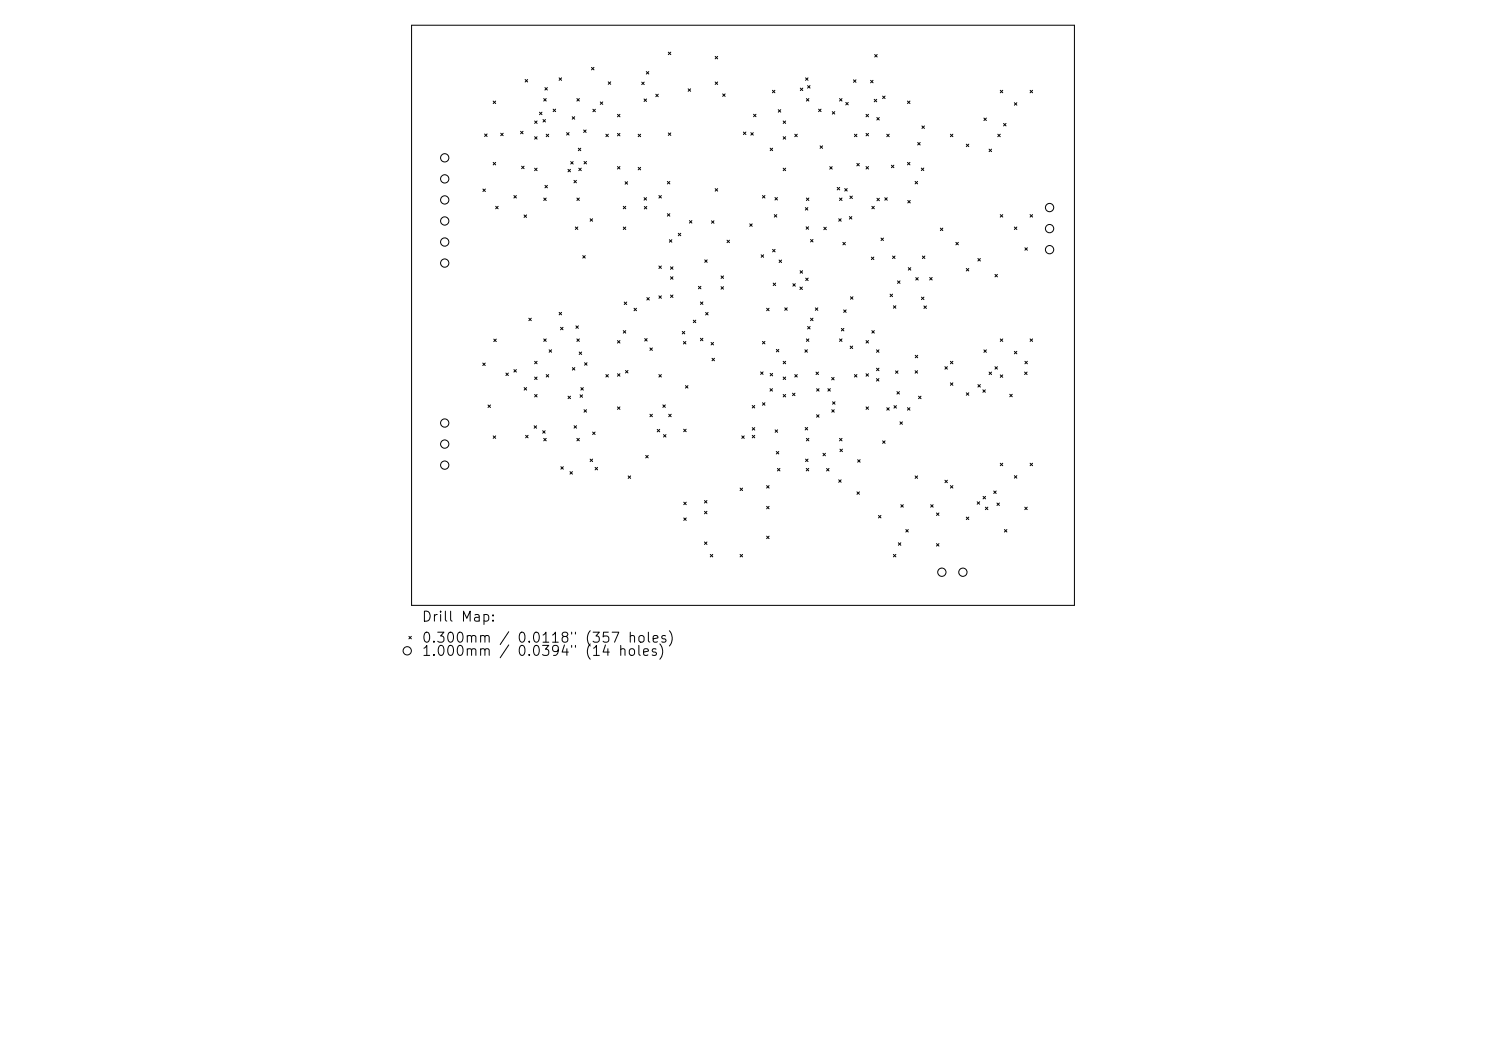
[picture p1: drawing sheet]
<svg xmlns="http://www.w3.org/2000/svg" width="297mm" height="210mm" viewBox="0 0 297 210" stroke-linecap="round" stroke-linejoin="round" font-family="sans-serif">
<defs><g id="words">
<g font-size="2">
<text x="84.2" y="124.7">Drill Map:</text>
<text x="84.2" y="128.9">0.300mm / 0.0118&quot; (357 holes)</text>
<text x="84.2" y="131.6">1.000mm</text>
<text x="103.2" y="131.6">0.0394&quot; (14</text>
</g>
</g></defs>
<g fill="none" stroke="#000" stroke-width=".2">
<path d="M82.3 5h132.4v116h-132.4zM105 15.9l.5 .5M105.5 15.9l-.5 .5M108.7 19.7l.5 .5M108.9 17.5l.5 .5M109.2 19.7l-.5 .5M109.4 17.5l-.5 .5M111.7 15.6l.5 .5M112.2 15.6l-.5 .5M115.3 19.7l.5 .5M115.8 19.7l-.5 .5M118.2 13.5l.5 .5"/>
<path d="M118.7 13.5l-.5 .5M121.6 16.4l.5 .5M122.1 16.4l-.5 .5M128.3 16.4l.5 .5M128.7 19.8l.5 .5M128.8 16.4l-.5 .5M129.2 14.3l.5 .5M129.2 19.8l-.5 .5M129.7 14.3l-.5 .5M131.1 18.8l.5 .5M131.6 18.8l-.5 .5M133.6 10.4l.5 .5"/>
<path d="M134.1 10.4l-.5 .5M137.5 17.7l.5 .5M138 17.7l-.5 .5M142.9 11.3l.5 .5M142.9 16.4l.5 .5M143.4 11.3l-.5 .5M143.4 16.4l-.5 .5M144.4 18.8l.5 .5M144.9 18.8l-.5 .5M154.4 18l.5 .5M154.9 18l-.5 .5M160 17.6l.5 .5"/>
<path d="M160.5 17.6l-.5 .5M161 15.6l.5 .5M161.2 19.7l.5 .5M161.4 17.1l.5 .5M161.5 15.6l-.5 .5M161.7 19.7l-.5 .5M161.9 17.1l-.5 .5M167.8 19.7l.5 .5M168.3 19.7l-.5 .5M170.6 16l.5 .5M171.1 16l-.5 .5M174 16l.5 .5"/>
<path d="M174.5 16l-.5 .5M174.7 19.8l.5 .5M174.8 10.9l.5 .5M175.2 19.8l-.5 .5M175.3 10.9l-.5 .5M176.4 19.2l.5 .5M176.9 19.2l-.5 .5M199.9 18l.5 .5M200.4 18l-.5 .5M205.9 18l.5 .5M206.4 18l-.5 .5M96.5 37.8l.5 .5"/>
<path d="M96.9 26.8l.5 .5M97 37.8l-.5 .5M97.4 26.8l-.5 .5M98.6 20.2l.5 .5M98.6 32.4l.5 .5M99.1 20.2l-.5 .5M99.1 32.4l-.5 .5M100.1 26.6l.5 .5M100.6 26.6l-.5 .5M102.7 39.1l.5 .5M103.2 39.1l-.5 .5M104 26.2l.5 .5"/>
<path d="M104.2 33.2l.5 .5M104.5 26.2l-.5 .5M104.7 33.2l-.5 .5M106.9 24.2l.4 .5M106.9 27.3l.4 .5M106.9 33.6l.4 .5M107.3 24.2l-.4 .5M107.3 27.3l-.4 .5M107.3 33.6l-.4 .5M107.8 22.4l.5 .5M108.3 22.4l-.5 .5M108.5 23.9l.5 .5"/>
<path d="M108.7 39.6l.5 .5M108.9 37l.5 .5M109 23.9l-.5 .5M109.2 39.6l-.5 .5M109.2 26.8l.5 .5M109.4 37l-.5 .5M109.7 26.8l-.5 .5M110.6 21.8l.5 .5M111.1 21.8l-.5 .5M113.2 26.5l.5 .5M113.5 33.8l.5 .5M113.7 26.5l-.5 .5"/>
<path d="M114 33.8l-.5 .5M114.1 32.3l.5 .5M114.4 23.3l.5 .5M114.6 32.3l-.5 .5M114.7 36l.5 .5M114.9 23.3l-.5 .5M115.2 36l-.5 .5M115.3 39.6l.5 .5M115.6 29.6l.5 .5M115.7 33.6l.5 .5M115.8 39.6l-.5 .5M116.1 29.6l-.5 .5"/>
<path d="M116.2 33.6l-.5 .5M116.7 26l.5 .5M116.7 32.3l.5 .5M117.2 26l-.5 .5M117.2 32.3l-.5 .5M118.5 21.8l.5 .5M119 21.8l-.5 .5M120 20.4l.5 .5M120.5 20.4l-.5 .5M121.1 26.8l.5 .5M121.6 26.8l-.5 .5M123.4 22.8l.5 .5"/>
<path d="M123.4 26.7l.5 .4M123.4 33.3l.5 .5M123.9 22.8l-.5 .5M123.9 26.7l-.5 .4M123.9 33.3l-.5 .5M124.9 36.3l.5 .5M125.4 36.3l-.5 .5M127.6 26.8l.4 .5M127.6 33.4l.4 .5M128 26.8l-.4 .5M128 33.4l-.4 .5M128.7 39.5l.5 .5"/>
<path d="M129.2 39.5l-.5 .5M131.7 39.1l.5 .5M132.2 39.1l-.5 .5M133.4 36.3l.5 .5M133.6 26.6l.5 .5M133.9 36.3l-.5 .5M134.1 26.6l-.5 .5M142.9 37.7l.5 .5M143.4 37.7l-.5 .5M148.6 26.4l.5 .5M149.1 26.4l-.5 .5M150.1 26.5l.5 .5"/>
<path d="M150.6 26.5l-.5 .5M150.6 22.8l.5 .5M151.1 22.8l-.5 .5M152.4 39.1l.5 .5M152.9 39.1l-.5 .5M153.9 29.6l.5 .5M154.4 29.6l-.5 .5M154.9 39.5l.5 .5M155.4 39.5l-.5 .5M155.6 21.9l.4 .5M156 21.9l-.4 .5M156.5 24.2l.5 .5"/>
<path d="M156.5 27.3l.5 .5M156.5 33.6l.5 .5M157 24.2l-.5 .5M157 27.3l-.5 .5M157 33.6l-.5 .5M158.9 26.8l.4 .5M159.3 26.8l-.4 .5M161.2 39.6l.5 .5M161.7 39.6l-.5 .5M163.6 21.8l.5 .5M163.9 29.1l.5 .5M164.1 21.8l-.5 .5"/>
<path d="M164.4 29.1l-.5 .5M165.8 33.3l.5 .5M166.3 33.3l-.5 .5M166.3 22.3l.5 .5M166.8 22.3l-.5 .5M167.3 37.4l.5 .5M167.8 39.6l.5 .5M167.8 37.4l-.5 .5M168.3 39.6l-.5 .5M168.8 37.7l.5 .5M169 20.5l.5 .5M169.3 37.7l-.5 .5"/>
<path d="M169.5 20.5l-.5 .5M169.9 39.2l.5 .5M170.4 39.2l-.5 .5M170.8 26.8l.5 .5M171.2 32.7l.5 .4M171.3 26.8l-.5 .5M171.7 32.7l-.5 .4M173.1 22.8l.5 .5M173.1 26.7l.5 .4M173.1 33.3l.5 .5M173.6 22.8l-.5 .5M173.6 26.7l-.5 .4"/>
<path d="M173.6 33.3l-.5 .5M175.2 23.5l.5 .5M175.3 39.6l.5 .5M175.7 23.5l-.5 .5M175.8 39.6l-.5 .5M176.8 39.5l.5 .5M177.2 26.8l.5 .5M177.3 39.5l-.5 .5M177.7 26.8l-.5 .5M178.2 33l.5 .5M178.7 33l-.5 .5M181.4 20.2l.5 .5"/>
<path d="M181.4 32.4l.5 .5M181.9 20.2l-.5 .5M181.9 32.4l-.5 .5M182.9 36.2l.5 .5M183.4 36.2l-.5 .5M183.4 28.5l.5 .5M183.9 28.5l-.5 .5M184.1 33.6l.5 .5M184.3 25.2l.5 .5M184.6 33.6l-.5 .5M184.8 25.2l-.5 .5M190 26.8l.4 .5"/>
<path d="M190.4 26.8l-.4 .5M193.1 28.8l.5 .5M193.6 28.8l-.5 .5M196.6 23.6l.5 .5M197.1 23.6l-.5 .5M197.7 29.8l.5 .5M198.2 29.8l-.5 .5M199.4 26.8l.5 .5M199.9 26.8l-.5 .5M200.6 24.7l.5 .5M201.1 24.7l-.5 .5M202.7 20.5l.5 .5"/>
<path d="M203.2 20.5l-.5 .5M99.1 41.2l.5 .5M99.6 41.2l-.5 .5M104.7 42.9l.5 .5M105.2 42.9l-.5 .5M115 45.4l.5 .4M115.5 45.4l-.5 .4M116.5 51.1l.5 .5M117 51.1l-.5 .5M117.9 43.7l.5 .5M118.4 43.7l-.5 .5M124.6 41.2l.5 .5"/>
<path d="M124.6 45.4l.5 .5M125.1 41.2l-.5 .5M125.1 45.4l-.5 .5M128.8 41.3l.5 .5M129.3 41.3l-.5 .5M129.3 59.5l.5 .5M129.8 59.5l-.5 .5M131.7 53.1l.5 .5M131.7 59.1l.5 .5M132.2 53.1l-.5 .5M132.2 59.1l-.5 .5M133.4 42.7l.5 .5"/>
<path d="M133.8 47.9l.5 .5M133.9 42.7l-.5 .5M134 55.3l.5 .5M134 53.3l.5 .5M134 58.9l.5 .5M134.3 47.9l-.5 .5M134.5 55.3l-.5 .5M134.5 53.3l-.5 .5M134.5 58.9l-.5 .5M135.6 46.6l.5 .5M136.1 46.6l-.5 .5M137.8 44.1l.5 .5"/>
<path d="M138.3 44.1l-.5 .5M139.6 57.2l.5 .5M140.1 57.2l-.5 .5M140.9 51.9l.4 .5M141.3 51.9l-.4 .5M142.2 44.1l.5 .5M142.7 44.1l-.5 .5M144.1 57.3l.5 .5M144.1 55.1l.5 .5M144.6 55.1l-.5 .5M144.6 57.3l-.5 .5M145.3 48l.5 .5"/>
<path d="M145.8 48l-.5 .5M149.8 44.7l.5 .5M150.3 44.7l-.5 .5M152.1 50.9l.5 .5M152.6 50.9l-.5 .5M154.4 49.8l.5 .5M154.5 56.6l.5 .5M154.8 42.9l.5 .5M154.9 49.8l-.5 .5M155 56.6l-.5 .5M155.3 42.9l-.5 .5M155.7 52l.5 .5"/>
<path d="M156.2 52l-.5 .5M158.5 56.7l.5 .5M159 56.7l-.5 .5M159.9 57.4l.5 .5M159.9 54.1l.5 .5M160.4 57.4l-.5 .5M160.4 54.1l-.5 .5M161 41.5l.5 .5M161 55.6l.5 .5M161.1 45.3l.5 .5M161.5 41.5l-.5 .5M161.5 55.6l-.5 .5"/>
<path d="M161.6 45.3l-.5 .5M162 47.8l.5 .5M162.5 47.8l-.5 .5M164.7 45.4l.5 .5M165.2 45.4l-.5 .5M167.6 43.7l.5 .5M168.1 43.7l-.5 .5M168.5 48.4l.5 .5M169 48.4l-.5 .5M169.8 43.3l.5 .5M170 59.3l.5 .5M170.3 43.3l-.5 .5"/>
<path d="M170.5 59.3l-.5 .5M174.2 51.4l.5 .5M174.3 41.2l.4 .5M174.7 51.4l-.5 .5M174.7 41.2l-.4 .5M176.1 47.6l.5 .5M176.6 47.6l-.5 .5M177.9 58.8l.5 .5M178.4 58.8l-.5 .5M178.4 51.2l.5 .5M178.9 51.2l-.5 .5M179.4 56.1l.5 .5"/>
<path d="M179.9 56.1l-.5 .5M181.4 40.1l.5 .5M181.5 53.5l.5 .5M181.9 40.1l-.5 .5M182 53.5l-.5 .5M183 55.5l.5 .5M183.5 55.5l-.5 .5M184.2 59.4l.5 .5M184.4 51.2l.5 .5M184.7 59.4l-.5 .5M184.9 51.2l-.5 .5M185.8 55.4l.5 .5"/>
<path d="M186.3 55.4l-.5 .5M187.9 45.6l.5 .5M188.4 45.6l-.5 .5M191 48.4l.5 .5M191.5 48.4l-.5 .5M193.1 53.6l.5 .5M193.6 53.6l-.5 .5M195.5 51.7l.4 .5M195.9 51.7l-.4 .5M198.9 54.8l.5 .5M199.4 54.8l-.5 .5M199.9 42.9l.5 .5"/>
<path d="M200.4 42.9l-.5 .5M202.7 45.4l.5 .5M203.2 45.4l-.5 .5M204.8 49.5l.5 .5M205.3 49.5l-.5 .5M205.9 42.9l.5 .5M206.4 42.9l-.5 .5M96.5 72.5l.5 .5M97 72.5l-.5 .5M98.7 67.8l.5 .5M99.2 67.8l-.5 .5M101.1 74.5l.5 .5"/>
<path d="M101.6 74.5l-.5 .5M102.7 73.8l.5 .5M103.2 73.8l-.5 .5M104.8 77.4l.5 .5M105.3 77.4l-.5 .5M105.7 63.6l.5 .5M106.2 63.6l-.5 .5M106.9 72.2l.4 .5M106.9 75.3l.4 .5M106.9 78.8l.4 .5M107.3 78.8l-.4 .5M107.3 72.2l-.4 .5"/>
<path d="M107.3 75.3l-.4 .5M108.7 67.7l.5 .5M109.2 67.7l-.5 .5M109.2 74.8l.5 .5M109.7 74.8l-.5 .5M109.8 69.9l.4 .5M110.2 69.9l-.4 .5M111.7 62.4l.5 .5M112 65.4l.5 .5M112.2 62.4l-.5 .5M112.5 65.4l-.5 .5M113.5 79.2l.5 .5"/>
<path d="M114 79.2l-.5 .5M114.4 73.5l.5 .4M114.9 73.5l-.5 .4M115.1 65.1l.5 .5M115.3 67.7l.5 .5M115.6 65.1l-.5 .5M115.8 70.3l.5 .5M115.8 67.7l-.5 .5M115.9 78.9l.5 .5M116.1 77.5l.5 .4M116.3 70.3l-.5 .5M116.4 78.9l-.5 .5"/>
<path d="M116.6 77.5l-.5 .4M116.8 72.5l.5 .5M117.3 72.5l-.5 .5M121.1 74.8l.5 .5M121.6 74.8l-.5 .5M123.4 68.1l.5 .4M123.4 74.7l.5 .5M123.9 68.1l-.5 .4M123.9 74.7l-.5 .5M124.6 66.1l.5 .5M124.8 60.4l.5 .5M125 74l.5 .5"/>
<path d="M125.1 66.1l-.5 .5M125.3 60.4l-.5 .5M125.5 74l-.5 .5M126.7 61.6l.5 .5M127.2 61.6l-.5 .5M128.9 67.6l.4 .5M129.3 67.6l-.4 .5M129.9 69.5l.5 .5M130.4 69.5l-.5 .5M131.7 74.8l.5 .5M132.2 74.8l-.5 .5M136.4 66.2l.5 .5"/>
<path d="M136.6 68.2l.5 .5M136.9 66.2l-.5 .5M137 77.1l.5 .4M137.1 68.2l-.5 .5M137.5 77.1l-.5 .4M138.6 64l.5 .5M139.1 64l-.5 .5M140 60.3l.5 .5M140 67.6l.5 .5M140.5 60.3l-.5 .5M140.5 67.6l-.5 .5M141 62.4l.5 .5"/>
<path d="M141.5 62.4l-.5 .5M142.1 68.4l.5 .5M142.3 71.6l.5 .5M142.6 68.4l-.5 .5M142.8 71.6l-.5 .5M152 74.3l.5 .5M152.4 68.2l.5 .5M152.5 74.3l-.5 .5M152.9 68.2l-.5 .5M153.2 61.6l.5 .5M153.7 61.6l-.5 .5M153.9 77.7l.5 .5"/>
<path d="M153.9 74.6l.5 .5M154.4 77.7l-.5 .5M154.4 74.6l-.5 .5M155.2 69.8l.5 .5M155.7 69.8l-.5 .5M156.5 78.8l.5 .5M156.5 72.2l.5 .5M156.5 75.3l.5 .5M156.8 61.5l.5 .5M157 78.8l-.5 .5M157 72.2l-.5 .5M157 75.3l-.5 .5"/>
<path d="M157.3 61.5l-.5 .5M158.4 78.6l.5 .5M158.9 74.8l.4 .5M158.9 78.6l-.5 .5M159.3 74.8l-.4 .5M160.9 69.9l.5 .5M161.2 67.7l.5 .5M161.4 69.9l-.5 .5M161.4 65.2l.5 .5M161.7 67.7l-.5 .5M161.9 65.2l-.5 .5M162 63.6l.5 .5"/>
<path d="M162.5 63.6l-.5 .5M163 61.5l.5 .5M163.1 74.4l.5 .4M163.2 77.7l.5 .5M163.5 61.5l-.5 .5M163.6 74.4l-.5 .4M163.7 77.7l-.5 .5M165.5 77.7l.5 .5M166 77.7l-.5 .5M166.2 75.4l.5 .5M166.7 75.4l-.5 .5M167.8 67.7l.5 .5"/>
<path d="M168.2 65.6l.5 .5M168.3 67.7l-.5 .5M168.6 61.9l.5 .5M168.7 65.6l-.5 .5M169.1 61.9l-.5 .5M169.9 69.2l.5 .4M170.4 69.2l-.5 .4M170.8 74.8l.5 .5M171.3 74.8l-.5 .5M173.1 74.7l.5 .5M173.1 68.1l.5 .4M173.6 68.1l-.5 .4"/>
<path d="M173.6 74.7l-.5 .5M174.3 66.1l.4 .5M174.7 66.1l-.4 .5M175.2 75.6l.5 .5M175.2 69.9l.5 .5M175.2 73.6l.5 .5M175.7 75.6l-.5 .5M175.7 69.9l-.5 .5M175.7 73.6l-.5 .5M178.6 61.1l.5 .5M179 74.1l.5 .5M179.1 61.1l-.5 .5"/>
<path d="M179.3 78.2l.5 .5M179.5 74.1l-.5 .5M179.8 78.2l-.5 .5M182.9 74.1l.5 .5M182.9 71l.5 .5M183.4 74.1l-.5 .5M183.4 71l-.5 .5M183.6 79.2l.5 .5M184.1 79.2l-.5 .5M184.7 61.1l.5 .5M185.2 61.1l-.5 .5M188.9 73.3l.5 .5"/>
<path d="M189.4 73.3l-.5 .5M190 76.5l.4 .5M190 72.2l.4 .5M190.4 72.2l-.4 .5M190.4 76.5l-.4 .5M193.1 78.5l.5 .5M193.6 78.5l-.5 .5M195.5 76.8l.4 .5M195.9 76.8l-.4 .5M196.4 77.9l.5 .5M196.6 69.9l.5 .5M196.9 77.9l-.5 .5"/>
<path d="M197.1 69.9l-.5 .5M197.7 74.3l.5 .5M198.2 74.3l-.5 .5M198.9 73.3l.5 .5M199.4 73.3l-.5 .5M199.9 67.7l.5 .5M199.9 74.9l.5 .5M200.4 67.7l-.5 .5M200.4 74.9l-.5 .5M201.8 78.8l.5 .5M202.3 78.8l-.5 .5M202.7 70.2l.5 .5"/>
<path d="M203.2 70.2l-.5 .5M204.8 74.3l.5 .5M204.8 72.2l.5 .5M205.3 74.3l-.5 .5M205.3 72.2l-.5 .5M205.9 67.7l.5 .5M206.4 67.7l-.5 .5M97.5 80.9l.5 .5M98 80.9l-.5 .5M98.6 87.1l.5 .5M99.1 87.1l-.5 .5M105.1 87l.5 .5"/>
<path d="M105.6 87l-.5 .5M106.8 85.1l.5 .5M107.3 85.1l-.5 .5M108.5 86.1l.5 .5M108.7 87.6l.5 .5M109 86.1l-.5 .5M109.2 87.6l-.5 .5M112.1 93.3l.5 .5M112.6 93.3l-.5 .5M113.9 94.2l.5 .5M114.4 94.2l-.5 .5M114.7 85.1l.5 .5"/>
<path d="M115.2 85.1l-.5 .5M115.3 87.6l.5 .5M115.8 87.6l-.5 .5M116.7 81.9l.5 .5M117.2 81.9l-.5 .5M117.9 91.7l.5 .5M118.4 91.7l-.5 .5M118.4 86.3l.5 .5M118.9 93.4l.5 .5M118.9 86.3l-.5 .5M119.4 93.4l-.5 .5M123.4 81.3l.5 .5"/>
<path d="M123.9 81.3l-.5 .5M125.5 95.1l.5 .5M126 95.1l-.5 .5M129.1 91l.5 .5M129.6 91l-.5 .5M129.9 82.8l.5 .5M130.4 82.8l-.5 .5M131.4 85.8l.5 .5M131.9 85.8l-.5 .5M132.5 80.9l.5 .5M132.6 86.8l.5 .5M133 80.9l-.5 .5"/>
<path d="M133.1 86.8l-.5 .5M133.7 82.8l.4 .5M134.1 82.8l-.4 .5M136.6 85.8l.5 .5M137.1 85.8l-.5 .5M147.9 97.5l.5 .5M148.3 87.1l.4 .5M148.4 97.5l-.5 .5M148.7 87.1l-.4 .5M150.3 81l.5 .5M150.4 87l.4 .5M150.4 85.4l.5 .5"/>
<path d="M150.8 81l-.5 .5M150.8 87l-.4 .5M150.9 85.4l-.5 .5M152.4 80.5l.5 .5M152.9 80.5l-.5 .5M153.2 97l.5 .5M153.7 97l-.5 .5M154.9 85.9l.5 .5M155.2 90.2l.5 .5M155.4 93.6l.5 .5M155.4 85.9l-.5 .5M155.7 90.2l-.5 .5"/>
<path d="M155.9 93.6l-.5 .5M160.9 85.4l.5 .5M161 91.7l.5 .5M161.1 93.6l.5 .5M161.2 87.6l.5 .5M161.4 85.4l-.5 .5M161.5 91.7l-.5 .5M161.6 93.6l-.5 .5M161.7 87.6l-.5 .5M163.2 82.9l.5 .5M163.7 82.9l-.5 .5M164.5 90.6l.5 .5"/>
<path d="M165 90.6l-.5 .5M165.2 93.6l.5 .5M165.7 93.6l-.5 .5M166.2 81.9l.5 .5M166.4 80.3l.5 .5M166.7 81.9l-.5 .5M166.9 80.3l-.5 .5M167.6 95.9l.5 .5M167.8 87.6l.5 .5M167.9 89.8l.5 .4M168.1 95.9l-.5 .5M168.3 87.6l-.5 .5"/>
<path d="M168.4 89.8l-.5 .4M171.3 98.3l.5 .5M171.4 91.9l.5 .5M171.8 98.3l-.5 .5M171.9 91.9l-.5 .5M173.1 81.3l.5 .5M173.6 81.3l-.5 .5M176.4 88.1l.5 .5M176.9 88.1l-.5 .5M177.2 81.5l.5 .5M177.7 81.5l-.5 .5M178.7 81.1l.5 .5"/>
<path d="M179.2 81.1l-.5 .5M179.9 84.3l.5 .5M180.4 84.3l-.5 .5M181.4 81.5l.5 .5M181.9 81.5l-.5 .5M182.9 95.1l.5 .5M183.4 95.1l-.5 .5M188.9 96l.5 .5M189.4 96l-.5 .5M190 97l.4 .5M190.4 97l-.4 .5M196.5 99.2l.5 .5"/>
<path d="M197 99.2l-.5 .5M198.6 98.1l.5 .5M199.1 98.1l-.5 .5M199.9 92.6l.5 .5M200.4 92.6l-.5 .5M202.7 95l.5 .5M203.2 95l-.5 .5M205.9 92.6l.5 .5M206.4 92.6l-.5 .5M136.7 100.3l.5 .5M136.7 103.5l.5 .5M137.2 100.3l-.5 .5"/>
<path d="M137.2 103.5l-.5 .5M140.8 100l.5 .5M140.8 102.2l.5 .5M140.8 108.3l.5 .5M141.3 100l-.5 .5M141.3 102.2l-.5 .5M141.3 108.3l-.5 .5M142 110.8l.5 .5M142.5 110.8l-.5 .5M147.9 110.8l.5 .5M148.4 110.8l-.5 .5M153.2 101.2l.5 .5"/>
<path d="M153.2 107.1l.5 .5M153.7 101.2l-.5 .5M153.7 107.1l-.5 .5M175.6 103l.5 .5M176.1 103l-.5 .5M178.6 110.8l.5 .5M179.1 110.8l-.5 .5M179.6 108.5l.4 .5M180 108.5l-.4 .5M180 100.8l.5 .5M180.5 100.8l-.5 .5M181 105.8l.5 .5"/>
<path d="M181.5 105.8l-.5 .5M186 100.8l.5 .5M186.5 100.8l-.5 .5M187.2 102.5l.5 .5M187.2 108.6l.5 .5M187.7 102.5l-.5 .5M187.7 108.6l-.5 .5M193.1 103.3l.5 .5M193.6 103.3l-.5 .5M195.3 100.3l.5 .5M195.8 100.3l-.5 .5M196.9 101.3l.5 .5"/>
<path d="M197.4 101.3l-.5 .5M199.3 100.5l.4 .5M199.7 100.5l-.4 .5M200.7 105.8l.5 .5M201.2 105.8l-.5 .5M204.8 101.3l.5 .5M205.3 101.3l-.5 .5M81.7 127.2l.5 .5M82.2 127.2l-.5 .5"/>
<circle cx="88.9" cy="35.7" r=".83"/>
<circle cx="88.9" cy="31.5" r=".83"/>
<circle cx="88.9" cy="40" r=".83"/>
<circle cx="88.9" cy="52.6" r=".83"/>
<circle cx="88.9" cy="44.2" r=".83"/>
<circle cx="88.9" cy="48.4" r=".83"/>
<circle cx="209.8" cy="49.9" r=".83"/>
<circle cx="209.8" cy="45.7" r=".83"/>
<circle cx="209.8" cy="41.5" r=".83"/>
<circle cx="88.9" cy="92.9" r=".83"/>
<circle cx="88.9" cy="84.5" r=".83"/>
<circle cx="88.9" cy="88.7" r=".83"/>
<circle cx="188.2" cy="114.3" r=".83"/>
<circle cx="192.5" cy="114.3" r=".83"/>
<circle cx="81.4" cy="130" r=".83"/>
</g>
<use href="#words"/>
</svg>
